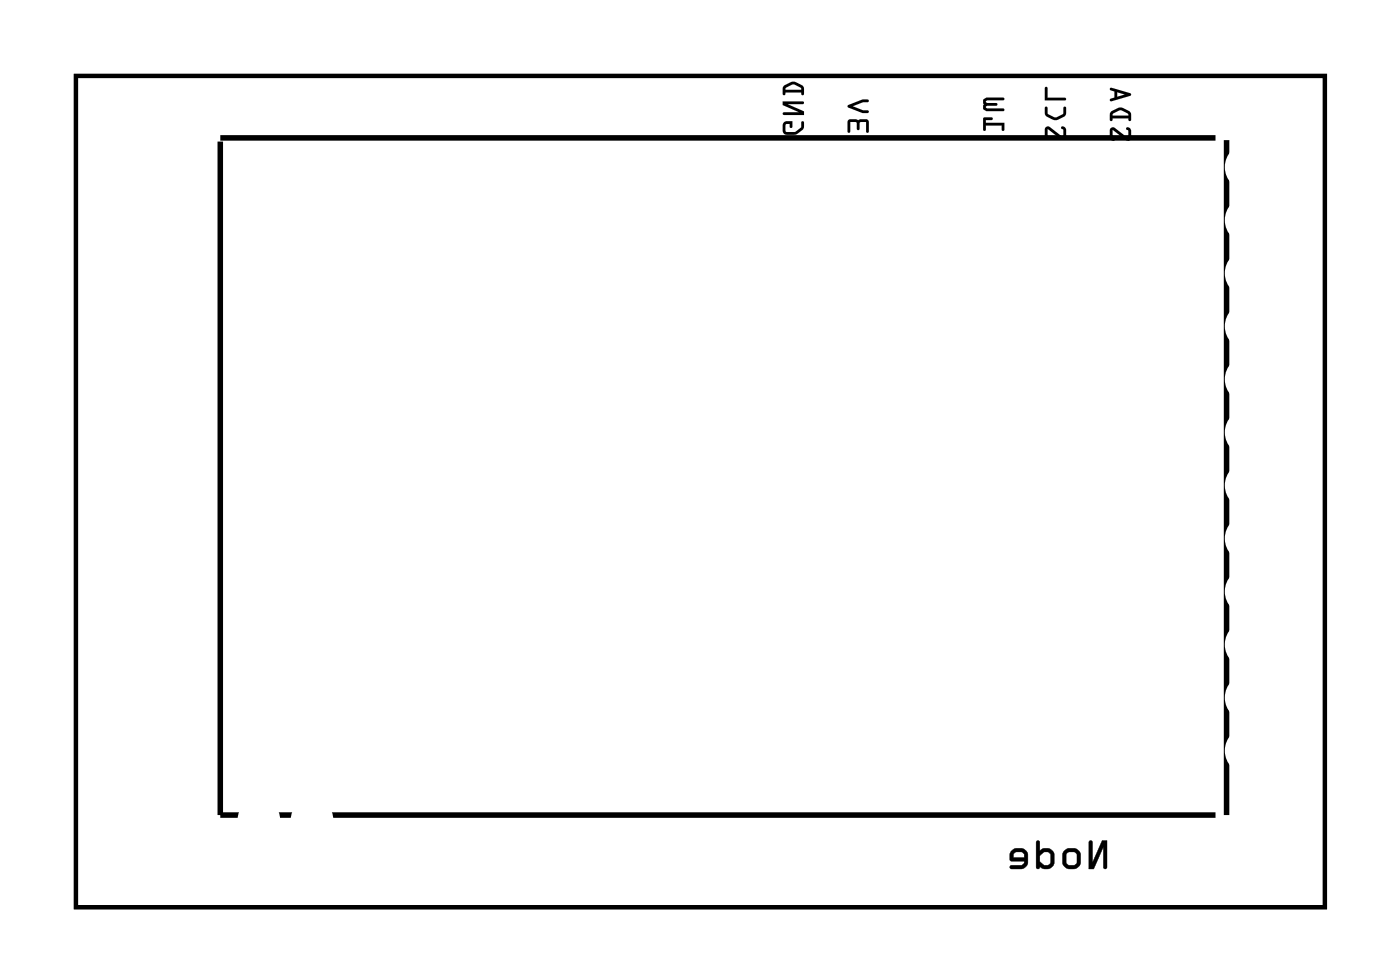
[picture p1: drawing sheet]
<svg xmlns="http://www.w3.org/2000/svg" width="67mm" height="47mm" viewBox="0 0 67 47" stroke-linecap="round" stroke-linejoin="round" font-family="sans-serif">
<path d="M3.6 3.6h59.8v39.8h-59.8z" fill="none" stroke="#000" stroke-width=".2"/>
<g fill="#000">
<path d="M3.6 3.6h59.8v39.8h-59.8zM3.6 3.6v39.8h59.8v-39.8z"/>
<path d="M37.5 5.9v.4l.1 .1a.64 .64 0 0 0 .9-.5l-.1-.1v.3l-.3 .2h-.4l-.1-.3 .2-.1v.2h.1v-.3zM37.5 4.9v.1l.8 .4h-.8v.1h1v-.2l-.8-.3h.7l.1-.1zM37.5 4.1v.4v.1l.1-.2h.8l.1 .2v-.5a.6 .6 0 0 0-.9 0zM37.6 4.2l.4-.2 .3 .2 .1 .1h-.8z"/>
<path d="M37.5 5.9v.4l.2 .2a.7 .7 0 0 0 .7-.3l.1-.1v-.3h-.1v.3l-.4 .2h-.4v-.4h.2v.2h.1v-.3zM37.5 5.9l.4-.1v.3h-.1v-.2l-.2 .1v.3h.5l.3-.2v-.3l.1 .4-.4 .2h-.5l-.1-.1zM37.5 4.9v.1l.8 .4h-.8v.1h1v-.2l-.8-.3h.7l.1-.1zM37.5 4.9h1l-.1 .1h-.7l.8 .3v.2h-1v-.1h.8l-.8-.4zM37.5 4.1v.5l.1-.2h.8v.1h.1v-.4l-.4-.2h-.2zM37.5 4.1l.4-.2h.2l.4 .2v.4h-.1v-.1h-.8l-.1 .2zM37.6 4.2l.4-.2 .3 .2 .1 .1h-.8zM37.6 4.2v.1h.8l-.1-.1-.3-.2z"/>
<path d="M40.6 5.7v.7l.1-.1v-.5l.3 .1 .1 .3 .1-.3 .3-.1v.5h.1v-.5l-.1-.1zM40.6 5v.2l.7 .2h.3v-.1l-.8-.2 .8-.2v-.1h-.3z"/>
<path d="M40.6 5.7v.7l.1-.1v-.5l.3 .1 .1 .3 .1-.3 .3-.1v.5h.1v-.5l-.1-.1zM40.6 5.7h.9l.1 .1v.5h-.1v-.5l-.3 .1-.1 .3-.1-.3-.3-.1v.5l-.1 .1zM40.6 5.1v.1l.7 .2h.3v-.1l-.8-.2 .8-.2v-.1h-.3zM40.6 5l.7-.2h.3v.1l-.8 .2 .8 .2v.1h-.3l-.7-.2z"/>
<path d="M47.1 5.6v.7l.1-.1v-.2h.8v.2h.1v-.3h-.9v-.1l.3-.1zM47.1 4.8v.4l.1 .1h.9l-.1-.1h-.8l.1-.1 .5-.1-.5-.1h-.1l.1-.1h.7v-.1h-.8z"/>
<path d="M47.1 5.6v.7l.1-.1v-.2h.8v.2h.1v-.3h-.9v-.2h.3zM47.1 5.6l.4 .1-.3 .1v.1h.9v.3h-.1v-.2h-.8v.2l-.1 .1zM47.1 4.7v.5l.1 .1h.9l-.1-.1h-.8l.1-.1 .5-.1-.5-.1h-.1l.1-.1h.7v-.1h-.8zM47.1 4.8l.1-.1h.8v.1h-.7l-.1 .1h.1l.5 .1-.5 .1-.1 .1h.8l.1 .1h-.9l-.1-.1z"/>
<path d="M50.1 6.1l-.1 .4 .1 .2 .2-.1-.1-.1v-.3l.6 .5 .2-.1v-.4l-.1-.1h-.1l.1 .1v.4l-.7-.5zM50 5.1v.1a.47 .47 0 0 0 .5 .6l.5-.3v-.4h-.1v.3l-.4 .2-.3-.2-.1-.3zM50 4.2v.6h1v-.1h-.8l-.1-.5z"/>
<path d="M50.1 6.1l-.1 .4 .1 .2 .2-.1-.1-.1v-.3l.6 .5 .2-.1v-.4l-.1-.1h-.1l.1 .1v.4l-.7-.5zM50.1 6.1h.2l.6 .5v-.4l-.1-.1h.1l.1 .1v.4l-.2 .1-.6-.5v.3l.1 .1-.2 .1-.1-.2zM50 5.1v.1a.46 .46 0 0 0 .5 .6l.5-.3v-.4h-.1v.3l-.4 .2-.3-.2-.1-.3zM50 5.1h.1l.1 .3 .3 .2 .4-.2v-.3h.1v.4l-.3 .2h-.2l-.4-.2zM50 4.2v.6h1v-.1h-.8l-.1-.5zM50 4.2h.1l.1 .5h.8v.1h-1z"/>
<path d="M53.2 6.1l-.1 .5 .1 .1h.2l-.1-.1v-.4l.7 .5h.1l.1-.4-.2-.2-.1 .1 .1 .1v.3l-.7-.5zM53.2 5.3l-.1 .4 .1 .1 .1-.1h.7l.1 .1v-.4a.6 .6 0 0 0-.9-.1zM53.3 5.5l.3-.2 .4 .1v.1h-.7zM53.2 4.2v.1l.2 .1v.3h-.2v.1l1-.3h-.1zM53.5 4.4l.4 .1-.4 .1z"/>
<path d="M53.2 6.1l-.1 .5 .1 .1h.2l-.1-.1v-.4l.6 .5h.2l.1-.4-.2-.2-.1 .1 .1 .1v.3l-.7-.5zM53.2 6.1h.2l.6 .5v-.3l-.1-.1 .1-.1 .2 .2-.1 .4h-.1l-.7-.5v.4l.1 .1h-.2l-.1-.1zM53.2 5.3v.5l.1-.1h.7v.1h.1v-.4l-.3-.2h-.2zM53.2 5.3l.4-.1h.2l.3 .2 .1 .4h-.2v-.1h-.7l-.1 .1zM53.3 5.5l.3-.2 .4 .1v.1h-.7zM53.3 5.5h.7v-.1l-.4-.1zM53.2 4.2v.1l.2 .1v.3h-.2v.1l1-.3h-.1zM53.2 4.2l.9 .3h.1l-1 .4v-.2h.2v-.3l-.2-.1zM53.5 4.4l.4 .1-.4 .1zM53.5 4.4v.2l.4-.1z"/>
<path d="M52.2 40.3l-.1 1.3h.3l.4-1v.9l.1 .1 .1-1.4h-.2l-.5 1.1v-1zM50.8 41.1a.5 .5 0 0 0 1 0 .5 .5 0 0 0-1 0zM51.1 40.8h.3l.2 .1v.4l-.1 .1h-.3l-.1-.1zM49.6 40.3v1.2l.1 .1 .1-.1 .2 .1h.3l.2-.2-.1-.6-.2-.2-.4 .1v-.4zM49.8 40.9l.2-.1h.2l.1 .6h-.3l-.2-.1zM48.4 40.7l-.1 .2 .1 .3 .6 .1-.1 .1h-.5v.2h.6l.2-.3v-.5l-.3-.2h-.3zM48.6 40.8h.3l.1 .3h-.5z"/>
<path d="M52.2 40.3l-.1 1.3h.3l.4-1v.9a.1 .1 0 0 0 .1 .1 .1 .1 0 0 0 .1-.1v-1.3h-.2l-.5 1.1v-1zM52.2 40.3h.1v1l.5-1.1h.2l-.1 1.4-.1-.1v-.9l-.4 1h-.3zM50.8 41.1a.51 .51 0 0 0 1 0 .51 .51 0 0 0-1 0zM50.8 41.1a.5 .5 0 0 1 1 0 .5 .5 0 0 1-1 0zM51.1 40.8h.3l.1 .1 .1 .4-.1 .1h-.4zM51.1 40.8l-.1 .5 .2 .1h.3l.1-.1v-.4l-.2-.1zM49.6 40.3v1.2a.1 .1 0 0 0 .1 .1 .1 .1 0 0 0 .1-.1l.2 .1 .4-.1 .1-.2v-.5l-.3-.2-.4 .1v-.4zM49.6 40.3h.2v.4l.4-.1 .2 .2v.6l-.1 .2h-.3l-.2-.1-.1 .1-.1-.1zM49.8 40.9l.2-.1 .3 .1v.5h-.3l-.2-.2zM49.8 40.9v.4l.2 .1h.3l-.1-.6h-.2zM48.4 40.7l-.1 .2 .1 .3h.6l-.1 .2h-.5a.1 .1 0 0 0-.1 .1 .1 .1 0 0 0 .1 .1h.5l.2-.1 .1-.1v-.5l-.2-.3h-.4zM48.4 40.7l.2-.1h.3l.3 .2v.5l-.2 .2-.6 .1v-.2h.5l.1-.1v-.1h-.6v-.3zM48.6 40.8h.3l.1 .3h-.5zM48.6 40.8l-.1 .3h.5l-.1-.3z"/>
</g>
<path d="M10.5 6.8v32.2h47.7M10.5 6.6h47.7M58.7 6.7v32.3" fill="none" stroke="#000" stroke-width=".26"/>
<path d="M-.1 30.9h.5v1.4h-.5z" fill="#fff"/>
<path d="M-.1 30.9h.5v1.4h-.5" fill="none" stroke="#fff" stroke-width=".76" stroke-linecap="butt"/>
<path d="M-.1 30.9a.77 .77 0 0 1 .5 .7 .77 .77 0 0 1-.5 .7z" fill-rule="evenodd" fill="#fff"/>
<path d="M0 31a.69 .69 0 0 1 .4 .6 .69 .69 0 0 1-.5 .7" fill="none" stroke="#fff" stroke-width=".76" stroke-linecap="butt"/>
<circle cx="2.2" cy="31.6" r=".7" fill="#fff"/>
<circle cx="2.2" cy="31.6" r=".7" fill="none" stroke="#fff" stroke-width=".76" stroke-linecap="butt"/>
<path d="M26.9 39.8h1.4v1.4h-1.4z" fill="#fff"/>
<path d="M26.9 39.8h1.4v1.4h-1.4z" fill="none" stroke="#fff" stroke-width=".76" stroke-linecap="butt"/>
<circle cx="27.6" cy="40.5" r=".7" fill="#fff"/>
<circle cx="27.6" cy="40.5" r=".7" fill="none" stroke="#fff" stroke-width=".76" stroke-linecap="butt"/>
<circle cx="25.1" cy="40.5" r=".7" fill="#fff"/>
<circle cx="25.1" cy="40.5" r=".7" fill="none" stroke="#fff" stroke-width=".76" stroke-linecap="butt"/>
<circle cx="50.5" cy="8.1" r=".56" fill="#fff"/>
<circle cx="50.5" cy="8.1" r=".56" fill="none" stroke="#fff" stroke-width=".66" stroke-linecap="butt"/>
<circle cx="56.8" cy="36.7" r=".56" fill="#fff"/>
<circle cx="56.8" cy="36.7" r=".56" fill="none" stroke="#fff" stroke-width=".66" stroke-linecap="butt"/>
<circle cx="53.7" cy="36.7" r=".56" fill="#fff"/>
<circle cx="53.7" cy="36.7" r=".56" fill="none" stroke="#fff" stroke-width=".66" stroke-linecap="butt"/>
<circle cx="50.5" cy="36.7" r=".56" fill="#fff"/>
<circle cx="50.5" cy="36.7" r=".56" fill="none" stroke="#fff" stroke-width=".66" stroke-linecap="butt"/>
<circle cx="47.3" cy="36.7" r=".56" fill="#fff"/>
<circle cx="47.3" cy="36.7" r=".56" fill="none" stroke="#fff" stroke-width=".66" stroke-linecap="butt"/>
<circle cx="44.1" cy="36.7" r=".56" fill="#fff"/>
<circle cx="44.1" cy="36.7" r=".56" fill="none" stroke="#fff" stroke-width=".66" stroke-linecap="butt"/>
<circle cx="53.7" cy="8.1" r=".56" fill="#fff"/>
<circle cx="53.7" cy="8.1" r=".56" fill="none" stroke="#fff" stroke-width=".66" stroke-linecap="butt"/>
<circle cx="56.8" cy="8.1" r=".56" fill="#fff"/>
<circle cx="56.8" cy="8.1" r=".56" fill="none" stroke="#fff" stroke-width=".66" stroke-linecap="butt"/>
<circle cx="47.3" cy="8.1" r=".56" fill="#fff"/>
<circle cx="47.3" cy="8.1" r=".56" fill="none" stroke="#fff" stroke-width=".66" stroke-linecap="butt"/>
<circle cx="41" cy="36.7" r=".56" fill="#fff"/>
<circle cx="41" cy="36.7" r=".56" fill="none" stroke="#fff" stroke-width=".66" stroke-linecap="butt"/>
<circle cx="37.8" cy="36.7" r=".56" fill="#fff"/>
<circle cx="37.8" cy="36.7" r=".56" fill="none" stroke="#fff" stroke-width=".66" stroke-linecap="butt"/>
<circle cx="34.6" cy="36.7" r=".56" fill="#fff"/>
<circle cx="34.6" cy="36.7" r=".56" fill="none" stroke="#fff" stroke-width=".66" stroke-linecap="butt"/>
<circle cx="31.4" cy="36.7" r=".56" fill="#fff"/>
<circle cx="31.4" cy="36.7" r=".56" fill="none" stroke="#fff" stroke-width=".66" stroke-linecap="butt"/>
<circle cx="28.3" cy="36.7" r=".56" fill="#fff"/>
<circle cx="28.3" cy="36.7" r=".56" fill="none" stroke="#fff" stroke-width=".66" stroke-linecap="butt"/>
<circle cx="25.1" cy="36.7" r=".56" fill="#fff"/>
<circle cx="25.1" cy="36.7" r=".56" fill="none" stroke="#fff" stroke-width=".66" stroke-linecap="butt"/>
<circle cx="21.9" cy="36.7" r=".56" fill="#fff"/>
<circle cx="21.9" cy="36.7" r=".56" fill="none" stroke="#fff" stroke-width=".66" stroke-linecap="butt"/>
<circle cx="18.7" cy="36.7" r=".56" fill="#fff"/>
<circle cx="18.7" cy="36.7" r=".56" fill="none" stroke="#fff" stroke-width=".66" stroke-linecap="butt"/>
<circle cx="15.6" cy="36.7" r=".56" fill="#fff"/>
<circle cx="15.6" cy="36.7" r=".56" fill="none" stroke="#fff" stroke-width=".66" stroke-linecap="butt"/>
<circle cx="12.4" cy="36.7" r=".56" fill="#fff"/>
<circle cx="12.4" cy="36.7" r=".56" fill="none" stroke="#fff" stroke-width=".66" stroke-linecap="butt"/>
<circle cx="34.6" cy="8.1" r=".56" fill="#fff"/>
<circle cx="34.6" cy="8.1" r=".56" fill="none" stroke="#fff" stroke-width=".66" stroke-linecap="butt"/>
<circle cx="31.4" cy="8.1" r=".56" fill="#fff"/>
<circle cx="31.4" cy="8.1" r=".56" fill="none" stroke="#fff" stroke-width=".66" stroke-linecap="butt"/>
<circle cx="28.3" cy="8.1" r=".56" fill="#fff"/>
<circle cx="28.3" cy="8.1" r=".56" fill="none" stroke="#fff" stroke-width=".66" stroke-linecap="butt"/>
<circle cx="25.1" cy="8.1" r=".56" fill="#fff"/>
<circle cx="25.1" cy="8.1" r=".56" fill="none" stroke="#fff" stroke-width=".66" stroke-linecap="butt"/>
<circle cx="21.9" cy="8.1" r=".56" fill="#fff"/>
<circle cx="21.9" cy="8.1" r=".56" fill="none" stroke="#fff" stroke-width=".66" stroke-linecap="butt"/>
<circle cx="18.7" cy="8.1" r=".56" fill="#fff"/>
<circle cx="18.7" cy="8.1" r=".56" fill="none" stroke="#fff" stroke-width=".66" stroke-linecap="butt"/>
<circle cx="15.6" cy="8.1" r=".56" fill="#fff"/>
<circle cx="15.6" cy="8.1" r=".56" fill="none" stroke="#fff" stroke-width=".66" stroke-linecap="butt"/>
<circle cx="12.4" cy="8.1" r=".56" fill="#fff"/>
<circle cx="12.4" cy="8.1" r=".56" fill="none" stroke="#fff" stroke-width=".66" stroke-linecap="butt"/>
<circle cx="44.1" cy="8.1" r=".56" fill="#fff"/>
<circle cx="44.1" cy="8.1" r=".56" fill="none" stroke="#fff" stroke-width=".66" stroke-linecap="butt"/>
<circle cx="41" cy="8.1" r=".56" fill="#fff"/>
<circle cx="41" cy="8.1" r=".56" fill="none" stroke="#fff" stroke-width=".66" stroke-linecap="butt"/>
<circle cx="37.8" cy="8.1" r=".56" fill="#fff"/>
<circle cx="37.8" cy="8.1" r=".56" fill="none" stroke="#fff" stroke-width=".66" stroke-linecap="butt"/>
<circle cx="50.5" cy="8.1" r=".56" fill="#fff"/>
<circle cx="50.5" cy="8.1" r=".56" fill="none" stroke="#fff" stroke-width=".66" stroke-linecap="butt"/>
<circle cx="56.8" cy="36.7" r=".56" fill="#fff"/>
<circle cx="56.8" cy="36.7" r=".56" fill="none" stroke="#fff" stroke-width=".66" stroke-linecap="butt"/>
<circle cx="53.7" cy="36.7" r=".56" fill="#fff"/>
<circle cx="53.7" cy="36.7" r=".56" fill="none" stroke="#fff" stroke-width=".66" stroke-linecap="butt"/>
<circle cx="50.5" cy="36.7" r=".56" fill="#fff"/>
<circle cx="50.5" cy="36.7" r=".56" fill="none" stroke="#fff" stroke-width=".66" stroke-linecap="butt"/>
<circle cx="47.3" cy="36.7" r=".56" fill="#fff"/>
<circle cx="47.3" cy="36.7" r=".56" fill="none" stroke="#fff" stroke-width=".66" stroke-linecap="butt"/>
<circle cx="44.1" cy="36.7" r=".56" fill="#fff"/>
<circle cx="44.1" cy="36.7" r=".56" fill="none" stroke="#fff" stroke-width=".66" stroke-linecap="butt"/>
<circle cx="53.7" cy="8.1" r=".56" fill="#fff"/>
<circle cx="53.7" cy="8.1" r=".56" fill="none" stroke="#fff" stroke-width=".66" stroke-linecap="butt"/>
<circle cx="56.8" cy="8.1" r=".56" fill="#fff"/>
<circle cx="56.8" cy="8.1" r=".56" fill="none" stroke="#fff" stroke-width=".66" stroke-linecap="butt"/>
<circle cx="47.3" cy="8.1" r=".56" fill="#fff"/>
<circle cx="47.3" cy="8.1" r=".56" fill="none" stroke="#fff" stroke-width=".66" stroke-linecap="butt"/>
<circle cx="41" cy="36.7" r=".56" fill="#fff"/>
<circle cx="41" cy="36.7" r=".56" fill="none" stroke="#fff" stroke-width=".66" stroke-linecap="butt"/>
<circle cx="37.8" cy="36.7" r=".56" fill="#fff"/>
<circle cx="37.8" cy="36.7" r=".56" fill="none" stroke="#fff" stroke-width=".66" stroke-linecap="butt"/>
<circle cx="34.6" cy="36.7" r=".56" fill="#fff"/>
<circle cx="34.6" cy="36.7" r=".56" fill="none" stroke="#fff" stroke-width=".66" stroke-linecap="butt"/>
<circle cx="31.4" cy="36.7" r=".56" fill="#fff"/>
<circle cx="31.4" cy="36.7" r=".56" fill="none" stroke="#fff" stroke-width=".66" stroke-linecap="butt"/>
<circle cx="28.3" cy="36.7" r=".56" fill="#fff"/>
<circle cx="28.3" cy="36.7" r=".56" fill="none" stroke="#fff" stroke-width=".66" stroke-linecap="butt"/>
<circle cx="25.1" cy="36.7" r=".56" fill="#fff"/>
<circle cx="25.1" cy="36.7" r=".56" fill="none" stroke="#fff" stroke-width=".66" stroke-linecap="butt"/>
<circle cx="21.9" cy="36.7" r=".56" fill="#fff"/>
<circle cx="21.9" cy="36.7" r=".56" fill="none" stroke="#fff" stroke-width=".66" stroke-linecap="butt"/>
<circle cx="18.7" cy="36.7" r=".56" fill="#fff"/>
<circle cx="18.7" cy="36.7" r=".56" fill="none" stroke="#fff" stroke-width=".66" stroke-linecap="butt"/>
<circle cx="15.6" cy="36.7" r=".56" fill="#fff"/>
<circle cx="15.6" cy="36.7" r=".56" fill="none" stroke="#fff" stroke-width=".66" stroke-linecap="butt"/>
<circle cx="12.4" cy="36.7" r=".56" fill="#fff"/>
<circle cx="12.4" cy="36.7" r=".56" fill="none" stroke="#fff" stroke-width=".66" stroke-linecap="butt"/>
<circle cx="34.6" cy="8.1" r=".56" fill="#fff"/>
<circle cx="34.6" cy="8.1" r=".56" fill="none" stroke="#fff" stroke-width=".66" stroke-linecap="butt"/>
<circle cx="31.4" cy="8.1" r=".56" fill="#fff"/>
<circle cx="31.4" cy="8.1" r=".56" fill="none" stroke="#fff" stroke-width=".66" stroke-linecap="butt"/>
<circle cx="28.3" cy="8.1" r=".56" fill="#fff"/>
<circle cx="28.3" cy="8.1" r=".56" fill="none" stroke="#fff" stroke-width=".66" stroke-linecap="butt"/>
<circle cx="25.1" cy="8.1" r=".56" fill="#fff"/>
<circle cx="25.1" cy="8.1" r=".56" fill="none" stroke="#fff" stroke-width=".66" stroke-linecap="butt"/>
<circle cx="21.9" cy="8.1" r=".56" fill="#fff"/>
<circle cx="21.9" cy="8.1" r=".56" fill="none" stroke="#fff" stroke-width=".66" stroke-linecap="butt"/>
<circle cx="18.7" cy="8.1" r=".56" fill="#fff"/>
<circle cx="18.7" cy="8.1" r=".56" fill="none" stroke="#fff" stroke-width=".66" stroke-linecap="butt"/>
<circle cx="15.6" cy="8.1" r=".56" fill="#fff"/>
<circle cx="15.6" cy="8.1" r=".56" fill="none" stroke="#fff" stroke-width=".66" stroke-linecap="butt"/>
<circle cx="12.4" cy="8.1" r=".56" fill="#fff"/>
<circle cx="12.4" cy="8.1" r=".56" fill="none" stroke="#fff" stroke-width=".66" stroke-linecap="butt"/>
<circle cx="44.1" cy="8.1" r=".56" fill="#fff"/>
<circle cx="44.1" cy="8.1" r=".56" fill="none" stroke="#fff" stroke-width=".66" stroke-linecap="butt"/>
<circle cx="41" cy="8.1" r=".56" fill="#fff"/>
<circle cx="41" cy="8.1" r=".56" fill="none" stroke="#fff" stroke-width=".66" stroke-linecap="butt"/>
<circle cx="37.8" cy="8.1" r=".56" fill="#fff"/>
<circle cx="37.8" cy="8.1" r=".56" fill="none" stroke="#fff" stroke-width=".66" stroke-linecap="butt"/>
<path d="M11.4 28.1h2v2h-2z" fill="#fff"/>
<path d="M11.4 28.1h2v2h-2z" fill="none" stroke="#fff" stroke-width=".76" stroke-linecap="butt"/>
<circle cx="12.4" cy="29.1" r="1" fill="#fff"/>
<circle cx="12.4" cy="29.1" r="1" fill="none" stroke="#fff" stroke-width=".76" stroke-linecap="butt"/>
<circle cx="12.4" cy="21.5" r="1" fill="#fff"/>
<circle cx="12.4" cy="21.5" r="1" fill="none" stroke="#fff" stroke-width=".76" stroke-linecap="butt"/>
<circle cx="14.9" cy="29.1" r="1" fill="#fff"/>
<circle cx="14.9" cy="29.1" r="1" fill="none" stroke="#fff" stroke-width=".76" stroke-linecap="butt"/>
<circle cx="14.9" cy="21.5" r="1" fill="#fff"/>
<circle cx="14.9" cy="21.5" r="1" fill="none" stroke="#fff" stroke-width=".76" stroke-linecap="butt"/>
<circle cx="17.5" cy="29.1" r="1" fill="#fff"/>
<circle cx="17.5" cy="29.1" r="1" fill="none" stroke="#fff" stroke-width=".76" stroke-linecap="butt"/>
<circle cx="17.5" cy="21.5" r="1" fill="#fff"/>
<circle cx="17.5" cy="21.5" r="1" fill="none" stroke="#fff" stroke-width=".76" stroke-linecap="butt"/>
<circle cx="20" cy="29.1" r="1" fill="#fff"/>
<circle cx="20" cy="29.1" r="1" fill="none" stroke="#fff" stroke-width=".76" stroke-linecap="butt"/>
<circle cx="20" cy="21.5" r="1" fill="#fff"/>
<circle cx="20" cy="21.5" r="1" fill="none" stroke="#fff" stroke-width=".76" stroke-linecap="butt"/>
<circle cx="22.6" cy="29.1" r="1" fill="#fff"/>
<circle cx="22.6" cy="29.1" r="1" fill="none" stroke="#fff" stroke-width=".76" stroke-linecap="butt"/>
<circle cx="22.6" cy="21.5" r="1" fill="#fff"/>
<circle cx="22.6" cy="21.5" r="1" fill="none" stroke="#fff" stroke-width=".76" stroke-linecap="butt"/>
<circle cx="25.1" cy="29.1" r="1" fill="#fff"/>
<circle cx="25.1" cy="29.1" r="1" fill="none" stroke="#fff" stroke-width=".76" stroke-linecap="butt"/>
<circle cx="25.1" cy="21.5" r="1" fill="#fff"/>
<circle cx="25.1" cy="21.5" r="1" fill="none" stroke="#fff" stroke-width=".76" stroke-linecap="butt"/>
<circle cx="27.6" cy="29.1" r="1" fill="#fff"/>
<circle cx="27.6" cy="29.1" r="1" fill="none" stroke="#fff" stroke-width=".76" stroke-linecap="butt"/>
<circle cx="27.6" cy="21.5" r="1" fill="#fff"/>
<circle cx="27.6" cy="21.5" r="1" fill="none" stroke="#fff" stroke-width=".76" stroke-linecap="butt"/>
<circle cx="30.2" cy="29.1" r="1" fill="#fff"/>
<circle cx="30.2" cy="29.1" r="1" fill="none" stroke="#fff" stroke-width=".76" stroke-linecap="butt"/>
<circle cx="30.2" cy="21.5" r="1" fill="#fff"/>
<circle cx="30.2" cy="21.5" r="1" fill="none" stroke="#fff" stroke-width=".76" stroke-linecap="butt"/>
<circle cx="32.7" cy="29.1" r="1" fill="#fff"/>
<circle cx="32.7" cy="29.1" r="1" fill="none" stroke="#fff" stroke-width=".76" stroke-linecap="butt"/>
<circle cx="32.7" cy="21.5" r="1" fill="#fff"/>
<circle cx="32.7" cy="21.5" r="1" fill="none" stroke="#fff" stroke-width=".76" stroke-linecap="butt"/>
<circle cx="35.3" cy="29.1" r="1" fill="#fff"/>
<circle cx="35.3" cy="29.1" r="1" fill="none" stroke="#fff" stroke-width=".76" stroke-linecap="butt"/>
<circle cx="35.3" cy="21.5" r="1" fill="#fff"/>
<circle cx="35.3" cy="21.5" r="1" fill="none" stroke="#fff" stroke-width=".76" stroke-linecap="butt"/>
<circle cx="37.8" cy="29.1" r="1" fill="#fff"/>
<circle cx="37.8" cy="29.1" r="1" fill="none" stroke="#fff" stroke-width=".76" stroke-linecap="butt"/>
<circle cx="37.8" cy="21.5" r="1" fill="#fff"/>
<circle cx="37.8" cy="21.5" r="1" fill="none" stroke="#fff" stroke-width=".76" stroke-linecap="butt"/>
<circle cx="40.3" cy="29.1" r="1" fill="#fff"/>
<circle cx="40.3" cy="29.1" r="1" fill="none" stroke="#fff" stroke-width=".76" stroke-linecap="butt"/>
<circle cx="40.3" cy="21.5" r="1" fill="#fff"/>
<circle cx="40.3" cy="21.5" r="1" fill="none" stroke="#fff" stroke-width=".76" stroke-linecap="butt"/>
<circle cx="42.9" cy="29.1" r="1" fill="#fff"/>
<circle cx="42.9" cy="29.1" r="1" fill="none" stroke="#fff" stroke-width=".76" stroke-linecap="butt"/>
<circle cx="42.9" cy="21.5" r="1" fill="#fff"/>
<circle cx="42.9" cy="21.5" r="1" fill="none" stroke="#fff" stroke-width=".76" stroke-linecap="butt"/>
<circle cx="45.4" cy="29.1" r="1" fill="#fff"/>
<circle cx="45.4" cy="29.1" r="1" fill="none" stroke="#fff" stroke-width=".76" stroke-linecap="butt"/>
<circle cx="45.4" cy="21.5" r="1" fill="#fff"/>
<circle cx="45.4" cy="21.5" r="1" fill="none" stroke="#fff" stroke-width=".76" stroke-linecap="butt"/>
<circle cx="14.9" cy="39.2" r=".64" fill="#fff"/>
<circle cx="14.9" cy="39.2" r=".64" fill="none" stroke="#fff" stroke-width=".76" stroke-linecap="butt"/>
<circle cx="12.4" cy="39.2" r=".64" fill="#fff"/>
<circle cx="12.4" cy="39.2" r=".64" fill="none" stroke="#fff" stroke-width=".76" stroke-linecap="butt"/>
<circle cx="56.6" cy="41" r=".74" fill="#fff"/>
<circle cx="56.6" cy="41" r=".74" fill="none" stroke="#fff" stroke-width=".76" stroke-linecap="butt"/>
<circle cx="55.6" cy="18.9" r=".74" fill="#fff"/>
<circle cx="55.6" cy="18.9" r=".74" fill="none" stroke="#fff" stroke-width=".76" stroke-linecap="butt"/>
<circle cx="53" cy="18.9" r=".74" fill="#fff"/>
<circle cx="53" cy="18.9" r=".74" fill="none" stroke="#fff" stroke-width=".76" stroke-linecap="butt"/>
<circle cx="50.5" cy="18.9" r=".74" fill="#fff"/>
<circle cx="50.5" cy="18.9" r=".74" fill="none" stroke="#fff" stroke-width=".76" stroke-linecap="butt"/>
<circle cx="48" cy="18.9" r=".74" fill="#fff"/>
<circle cx="48" cy="18.9" r=".74" fill="none" stroke="#fff" stroke-width=".76" stroke-linecap="butt"/>
<circle cx="55.6" cy="24" r=".74" fill="#fff"/>
<circle cx="55.6" cy="24" r=".74" fill="none" stroke="#fff" stroke-width=".76" stroke-linecap="butt"/>
<circle cx="53" cy="24" r=".74" fill="#fff"/>
<circle cx="53" cy="24" r=".74" fill="none" stroke="#fff" stroke-width=".76" stroke-linecap="butt"/>
<circle cx="50.5" cy="24" r=".74" fill="#fff"/>
<circle cx="50.5" cy="24" r=".74" fill="none" stroke="#fff" stroke-width=".76" stroke-linecap="butt"/>
<circle cx="48" cy="24" r=".74" fill="#fff"/>
<circle cx="48" cy="24" r=".74" fill="none" stroke="#fff" stroke-width=".76" stroke-linecap="butt"/>
<circle cx="55.6" cy="21.5" r=".74" fill="#fff"/>
<circle cx="55.6" cy="21.5" r=".74" fill="none" stroke="#fff" stroke-width=".76" stroke-linecap="butt"/>
<circle cx="53" cy="21.5" r=".74" fill="#fff"/>
<circle cx="53" cy="21.5" r=".74" fill="none" stroke="#fff" stroke-width=".76" stroke-linecap="butt"/>
<circle cx="50.5" cy="21.5" r=".74" fill="#fff"/>
<circle cx="50.5" cy="21.5" r=".74" fill="none" stroke="#fff" stroke-width=".76" stroke-linecap="butt"/>
<circle cx="48" cy="21.5" r=".74" fill="#fff"/>
<circle cx="48" cy="21.5" r=".74" fill="none" stroke="#fff" stroke-width=".76" stroke-linecap="butt"/>
<circle cx="37.8" cy="11.3" r=".7" fill="#fff"/>
<circle cx="37.8" cy="11.3" r=".7" fill="none" stroke="#fff" stroke-width=".76" stroke-linecap="butt"/>
<circle cx="48" cy="11.3" r=".7" fill="#fff"/>
<circle cx="48" cy="11.3" r=".7" fill="none" stroke="#fff" stroke-width=".76" stroke-linecap="butt"/>
<circle cx="7.8" cy="8" r=".74" fill="#fff"/>
<circle cx="7.8" cy="8" r=".74" fill="none" stroke="#fff" stroke-width=".76" stroke-linecap="butt"/>
<circle cx="7.8" cy="10.5" r=".74" fill="#fff"/>
<circle cx="7.8" cy="10.5" r=".74" fill="none" stroke="#fff" stroke-width=".76" stroke-linecap="butt"/>
<circle cx="7.8" cy="13.1" r=".74" fill="#fff"/>
<circle cx="7.8" cy="13.1" r=".74" fill="none" stroke="#fff" stroke-width=".76" stroke-linecap="butt"/>
<circle cx="7.8" cy="15.6" r=".74" fill="#fff"/>
<circle cx="7.8" cy="15.6" r=".74" fill="none" stroke="#fff" stroke-width=".76" stroke-linecap="butt"/>
<circle cx="7.8" cy="18.2" r=".74" fill="#fff"/>
<circle cx="7.8" cy="18.2" r=".74" fill="none" stroke="#fff" stroke-width=".76" stroke-linecap="butt"/>
<circle cx="7.8" cy="20.7" r=".74" fill="#fff"/>
<circle cx="7.8" cy="20.7" r=".74" fill="none" stroke="#fff" stroke-width=".76" stroke-linecap="butt"/>
<circle cx="7.8" cy="23.2" r=".74" fill="#fff"/>
<circle cx="7.8" cy="23.2" r=".74" fill="none" stroke="#fff" stroke-width=".76" stroke-linecap="butt"/>
<circle cx="7.8" cy="25.8" r=".74" fill="#fff"/>
<circle cx="7.8" cy="25.8" r=".74" fill="none" stroke="#fff" stroke-width=".76" stroke-linecap="butt"/>
<circle cx="7.8" cy="28.3" r=".74" fill="#fff"/>
<circle cx="7.8" cy="28.3" r=".74" fill="none" stroke="#fff" stroke-width=".76" stroke-linecap="butt"/>
<circle cx="7.8" cy="30.9" r=".74" fill="#fff"/>
<circle cx="7.8" cy="30.9" r=".74" fill="none" stroke="#fff" stroke-width=".76" stroke-linecap="butt"/>
<circle cx="7.8" cy="33.4" r=".74" fill="#fff"/>
<circle cx="7.8" cy="33.4" r=".74" fill="none" stroke="#fff" stroke-width=".76" stroke-linecap="butt"/>
<circle cx="7.8" cy="35.9" r=".74" fill="#fff"/>
<circle cx="7.8" cy="35.9" r=".74" fill="none" stroke="#fff" stroke-width=".76" stroke-linecap="butt"/>
<circle cx="59.8" cy="8" r=".74" fill="#fff"/>
<circle cx="59.8" cy="8" r=".74" fill="none" stroke="#fff" stroke-width=".76" stroke-linecap="butt"/>
<circle cx="59.8" cy="10.5" r=".74" fill="#fff"/>
<circle cx="59.8" cy="10.5" r=".74" fill="none" stroke="#fff" stroke-width=".76" stroke-linecap="butt"/>
<circle cx="59.8" cy="13.1" r=".74" fill="#fff"/>
<circle cx="59.8" cy="13.1" r=".74" fill="none" stroke="#fff" stroke-width=".76" stroke-linecap="butt"/>
<circle cx="59.8" cy="15.6" r=".74" fill="#fff"/>
<circle cx="59.8" cy="15.6" r=".74" fill="none" stroke="#fff" stroke-width=".76" stroke-linecap="butt"/>
<circle cx="59.8" cy="18.2" r=".74" fill="#fff"/>
<circle cx="59.8" cy="18.2" r=".74" fill="none" stroke="#fff" stroke-width=".76" stroke-linecap="butt"/>
<circle cx="59.8" cy="20.7" r=".74" fill="#fff"/>
<circle cx="59.8" cy="20.7" r=".74" fill="none" stroke="#fff" stroke-width=".76" stroke-linecap="butt"/>
<circle cx="59.8" cy="23.2" r=".74" fill="#fff"/>
<circle cx="59.8" cy="23.2" r=".74" fill="none" stroke="#fff" stroke-width=".76" stroke-linecap="butt"/>
<circle cx="59.8" cy="25.8" r=".74" fill="#fff"/>
<circle cx="59.8" cy="25.8" r=".74" fill="none" stroke="#fff" stroke-width=".76" stroke-linecap="butt"/>
<circle cx="59.8" cy="28.3" r=".74" fill="#fff"/>
<circle cx="59.8" cy="28.3" r=".74" fill="none" stroke="#fff" stroke-width=".76" stroke-linecap="butt"/>
<circle cx="59.8" cy="30.9" r=".74" fill="#fff"/>
<circle cx="59.8" cy="30.9" r=".74" fill="none" stroke="#fff" stroke-width=".76" stroke-linecap="butt"/>
<circle cx="59.8" cy="33.4" r=".74" fill="#fff"/>
<circle cx="59.8" cy="33.4" r=".74" fill="none" stroke="#fff" stroke-width=".76" stroke-linecap="butt"/>
<circle cx="59.8" cy="35.9" r=".74" fill="#fff"/>
<circle cx="59.8" cy="35.9" r=".74" fill="none" stroke="#fff" stroke-width=".76" stroke-linecap="butt"/>
<circle cx="13.6" cy="26.4" r=".35" fill="#fff"/>
<circle cx="13.6" cy="26.4" r=".35" fill="none" stroke="#fff" stroke-width=".55"/>
<circle cx="11.8" cy="34.3" r=".35" fill="#fff"/>
<circle cx="11.8" cy="34.3" r=".35" fill="none" stroke="#fff" stroke-width=".55"/>
<circle cx="40.4" cy="24.6" r=".35" fill="#fff"/>
<circle cx="40.4" cy="24.6" r=".35" fill="none" stroke="#fff" stroke-width=".55"/>
<circle cx="8.7" cy="41.6" r=".35" fill="#fff"/>
<circle cx="8.7" cy="41.6" r=".35" fill="none" stroke="#fff" stroke-width=".55"/>
<circle cx="19.1" cy="32.5" r=".35" fill="#fff"/>
<circle cx="19.1" cy="32.5" r=".35" fill="none" stroke="#fff" stroke-width=".55"/>
<circle cx="6.9" cy="42.2" r=".35" fill="#fff"/>
<circle cx="6.9" cy="42.2" r=".35" fill="none" stroke="#fff" stroke-width=".55"/>
<circle cx="31.9" cy="42.2" r=".35" fill="#fff"/>
<circle cx="31.9" cy="42.2" r=".35" fill="none" stroke="#fff" stroke-width=".55"/>
</svg>
